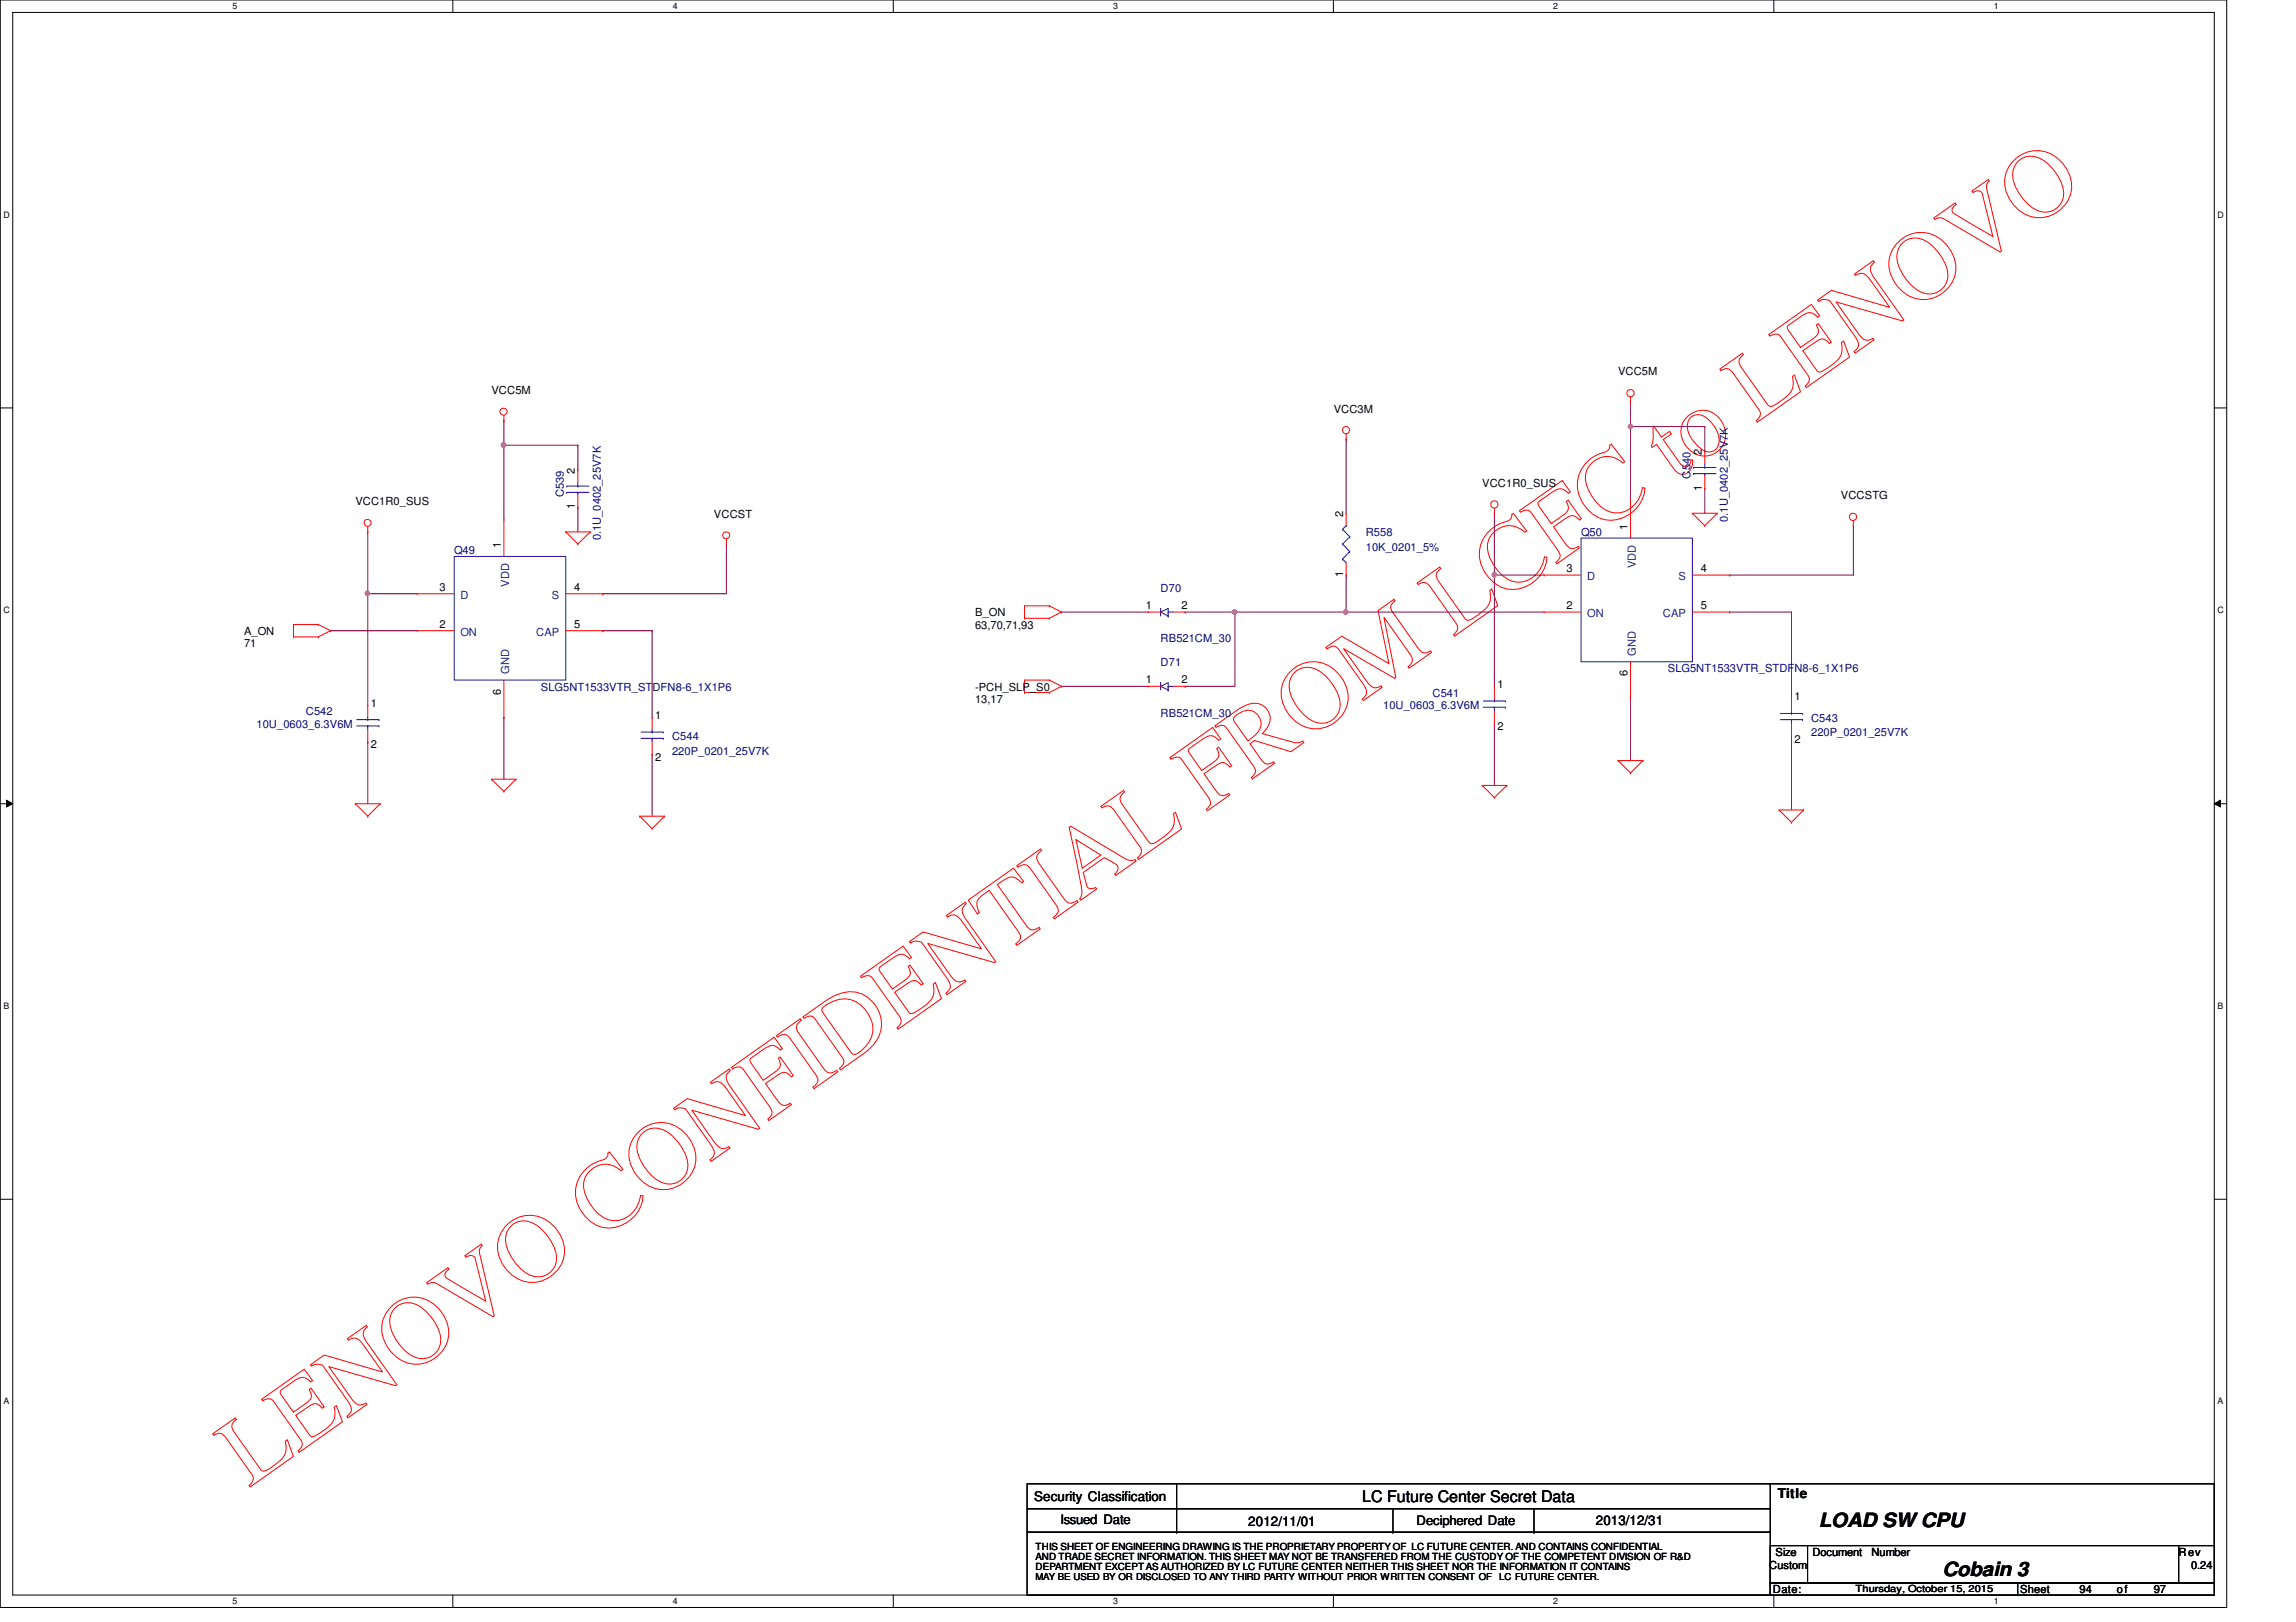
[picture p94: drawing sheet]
<svg xmlns="http://www.w3.org/2000/svg" width="297mm" height="210mm" viewBox="0 0 297 210" stroke-linecap="round" stroke-linejoin="round" font-family="sans-serif">
<defs><g id="words">
<text font-size="12.7" fill="#f00" x="32.2" y="192.5" transform="rotate(-35 32.2 192.5)">LENOVO CONFIDENTIAL FROM LCFC to LENOVO</text>
<g font-size="2.5">
<text x="235.3" y="197.6">LOAD SW CPU</text>
<text x="251.3" y="204">Cobain 3</text>
</g>
<text font-size="2.1" x="176.2" y="194.4">LC Future Center Secret Data</text>
<g font-size="1.7">
<text x="133.8" y="194.3">Security Classification</text>
<text x="137.2" y="197.2">Issued Date</text>
<text x="161.5" y="197.5">2012/11/01</text>
<text x="183.3" y="197.4">Deciphered Date</text>
<text x="206.5" y="197.3">2013/12/31</text>
<text x="230" y="193.8">Title</text>
</g>
<g font-size="1.4">
<text x="63.6" y="51">VCC5M</text>
<text x="172.5" y="53.4">VCC3M</text>
<text x="209.3" y="48.6">VCC5M</text>
<text x="220.2" y="58.9" transform="rotate(-90 220.2 58.9)">2</text>
<text x="46" y="65.4">VCC1R0_SUS</text>
<text x="74.4" y="65.9" transform="rotate(-90 74.4 65.9)">1</text>
<text x="74.4" y="61.3" transform="rotate(-90 74.4 61.3)">2</text>
<text x="191.8" y="63">VCC1R0_SUS</text>
<text x="220.2" y="63.5" transform="rotate(-90 220.2 63.5)">1</text>
<text x="238.2" y="64.6">VCCSTG</text>
<text x="64.8" y="70.9" transform="rotate(-90 64.8 70.9)">1</text>
<text x="92.4" y="67">VCCST</text>
<text x="173.8" y="66.9" transform="rotate(-90 173.8 66.9)">2</text>
<text x="210.6" y="68.5" transform="rotate(-90 210.6 68.5)">1</text>
<text x="56.9" y="76.5">3</text>
<text x="74.3" y="76.5">4</text>
<text x="173.8" y="74.7" transform="rotate(-90 173.8 74.7)">1</text>
<text x="202.6" y="74">3</text>
<text x="220" y="74">4</text>
<text x="31.6" y="82.2">A_ON</text>
<text x="31.6" y="83.8">71</text>
<text x="56.9" y="81.2">2</text>
<text x="74.3" y="81.2">5</text>
<text x="126.2" y="79.8">B_ON</text>
<text x="126.2" y="81.4">63,70,71,93</text>
<text x="148.2" y="78.8">1</text>
<text x="152.9" y="78.8">2</text>
<text x="202.6" y="78.8">2</text>
<text x="220" y="78.8">5</text>
<text x="64.8" y="89.9" transform="rotate(-90 64.8 89.9)">6</text>
<text x="126.2" y="89.4">-PCH_SLP_S0</text>
<text x="148.2" y="88.4">1</text>
<text x="152.9" y="88.4">2</text>
<text x="193.7" y="89">1</text>
<text x="210.6" y="87.5" transform="rotate(-90 210.6 87.5)">6</text>
<text x="48" y="91.4">1</text>
<text x="84.7" y="93">1</text>
<text x="126.2" y="91">13,17</text>
<text x="193.7" y="94.5">2</text>
<text x="232.2" y="90.6">1</text>
<text x="48" y="96.9">2</text>
<text x="84.7" y="98.5">2</text>
<text x="232.2" y="96.1">2</text>
<text x="228.9" y="203">Custom</text>
<text x="229.7" y="201.4">Size</text>
<text x="234.5" y="201.4">Document</text>
<text x="242.1" y="201.4">Number</text>
<text x="281.9" y="201.4">Rev</text>
<text x="283.5" y="203">0.24</text>
<text x="229.4" y="206.2">Date:</text>
<text x="261.4" y="206.2">Sheet</text>
<text x="269" y="206.2">94</text>
<text x="273.9" y="206.2">of</text>
<text x="278.6" y="206.2">97</text>
</g>
<g font-size="1.4" fill="#000080">
<text x="72.9" y="64.3" transform="rotate(-90 72.9 64.3)">C539</text>
<text x="218.7" y="61.9" transform="rotate(-90 218.7 61.9)">C540</text>
<text x="58.8" y="71.8">Q49</text>
<text x="77.7" y="69.9" transform="rotate(-90 77.7 69.9)">0.1U_0402_25V7K</text>
<text x="176.7" y="69.4">R558</text>
<text x="176.7" y="71.3">10K_0201_5%</text>
<text x="204.6" y="69.4">Q50</text>
<text x="223.5" y="67.5" transform="rotate(-90 223.5 67.5)">0.1U_0402_25V7K</text>
<text x="150.2" y="76.6">D70</text>
<text x="150.2" y="83.1">RB521CM_30</text>
<text x="70" y="89.4">SLG5NT1533VTR_STDFN8-6_1X1P6</text>
<text x="150.2" y="86.2">D71</text>
<text x="215.8" y="87">SLG5NT1533VTR_STDFN8-6_1X1P6</text>
<text x="33.2" y="94.2">10U_0603_6.3V6M</text>
<text x="39.6" y="92.6">C542</text>
<text x="86.9" y="95.8">C544</text>
<text x="150.2" y="92.8">RB521CM_30</text>
<text x="178.9" y="91.8">10U_0603_6.3V6M</text>
<text x="185.3" y="90.2">C541</text>
<text x="234.3" y="93.4">C543</text>
<text x="234.3" y="95.3">220P_0201_25V7K</text>
<text x="86.9" y="97.7">220P_0201_25V7K</text>
</g>
<g font-size="1.4" fill="#004080">
<text x="59.6" y="77.5">D</text>
<text x="65.9" y="75.9" transform="rotate(-90 65.9 75.9)">VDD</text>
<text x="71.4" y="77.5">S</text>
<text x="205.4" y="75.1">D</text>
<text x="211.6" y="73.5" transform="rotate(-90 211.6 73.5)">VDD</text>
<text x="217.2" y="75.1">S</text>
<text x="59.6" y="82.3">ON</text>
<text x="69.4" y="82.3">CAP</text>
<text x="205.4" y="79.9">ON</text>
<text x="215.1" y="79.9">CAP</text>
<text x="65.9" y="87.2" transform="rotate(-90 65.9 87.2)">GND</text>
<text x="211.6" y="84.8" transform="rotate(-90 211.6 84.8)">GND</text>
</g>
<g font-size="1.3">
<text x="134" y="200.6">THIS SHEET OF ENGINEERING DRAWING IS THE PROPRIETARY PROPERTY OF LC FUTURE CENTER. AND CONTAINS CONFIDENTIAL</text>
<text x="134" y="201.9">AND TRADE SECRET INFORMATION. THIS SHEET MAY NOT BE TRANSFERED FROM THE CUSTODY OF THE COMPETENT DIVISION OF R&amp;D</text>
<text x="134" y="203.2">DEPARTMENT EXCEPT AS AUTHORIZED BY LC FUTURE CENTER NEITHER THIS SHEET NOR THE INFORMATION IT CONTAINS</text>
<text x="240.1" y="206">Thursday, October 15, 2015</text>
</g>
<g font-size="1.2">
<text x="134" y="204.5">MAY BE USED BY OR DISCLOSED TO ANY THIRD PARTY WITHOUT PRIOR WRITTEN CONSENT OF</text>
<text x="194" y="204.5">LC FUTURE CENTER.</text>
</g>
<g font-size="1.1">
<text x="30.1" y="1.1">5</text>
<text x="87" y="1.1">4</text>
<text x="144" y="1.1">3</text>
<text x="201" y="1.1">2</text>
<text x="257.9" y="1.1">1</text>
<text x=".5" y="28.2">D</text>
<text x="286.9" y="28.2">D</text>
<text x=".5" y="79.3">C</text>
<text x="286.9" y="79.3">C</text>
<text x=".5" y="130.6">B</text>
<text x="286.9" y="130.6">B</text>
<text x=".5" y="181.7">A</text>
<text x="286.9" y="181.7">A</text>
<text x="30.1" y="207.6">5</text>
<text x="87" y="207.6">4</text>
<text x="144" y="207.6">3</text>
<text x="201" y="207.6">2</text>
<text x="257.9" y="207.6">1</text>
</g>
</g></defs>
<path d="M0 0h288.1v208h-288.1zM1.6 1.6h284.9v204.8h-284.9z" fill="none" stroke="#000" stroke-width=".13"/>
<g fill="#fff">
<path d="M30.1 .2h.6v1.2h-.6z"/>
<path d="M30.1 206.6h.6v1.2h-.6z"/>
</g>
<path d="M58.6 0v1.6M58.6 206.4v1.6" fill="none" stroke="#000" stroke-width=".13"/>
<g fill="#fff">
<path d="M87 .2h.6v1.2h-.6z"/>
<path d="M87 206.6h.6v1.2h-.6z"/>
</g>
<path d="M115.6 0v1.6M115.6 206.4v1.6" fill="none" stroke="#000" stroke-width=".13"/>
<g fill="#fff">
<path d="M144 .2h.6v1.2h-.6z"/>
<path d="M144 206.6h.6v1.2h-.6z"/>
</g>
<path d="M172.5 0v1.6M172.5 206.4v1.6" fill="none" stroke="#000" stroke-width=".13"/>
<g fill="#fff">
<path d="M201 .2h.5v1.2h-.5z"/>
<path d="M201 206.6h.5v1.2h-.5z"/>
</g>
<path d="M229.5 0v1.6M229.5 206.4v1.6" fill="none" stroke="#000" stroke-width=".13"/>
<g fill="#fff">
<path d="M257.9 .2h.6v1.2h-.6z"/>
<path d="M257.9 206.6h.6v1.2h-.6z"/>
<path d="M.5 27.2h.7v1.2h-.7z"/>
<path d="M286.9 27.2h.8v1.2h-.8z"/>
<path d="M.5 78.4h.7v1.1h-.7z"/>
<path d="M286.9 78.4h.8v1.1h-.8z"/>
</g>
<path d="M0 52.8h1.6M286.5 52.8h1.6" fill="none" stroke="#000" stroke-width=".13"/>
<g fill="#fff">
<path d="M.5 129.6h.7v1.2h-.7z"/>
<path d="M286.9 129.6h.7v1.2h-.7z"/>
</g>
<path d="M0 104h1.6M.8 103.5l.8 .5-.8 .4zM286.5 104l.8-.5v.9zM286.5 104h1.6" fill="none" stroke="#000" stroke-width=".13"/>
<path d="M.8 103.5l.8 .5-.8 .4zM286.5 104l.8-.5v.9z" fill="#000"/>
<g fill="#fff">
<path d="M.5 180.8h.7v1.1h-.7z"/>
<path d="M286.9 180.8h.7v1.1h-.7z"/>
</g>
<path d="M0 155.2h1.6M286.5 155.2h1.6" fill="none" stroke="#000" stroke-width=".13"/>
<path d="M65.2 54.4h.1M65.2 57.6h.1M65.2 54.4v3.2M65.2 57.6h9.6M74.8 57.6h.1M74.8 57.6v3.2" fill="none" stroke="#800040" stroke-width=".13"/>
<circle cx="65.1" cy="57.6" r=".31" fill="#f0f"/>
<circle cx="65.1" cy="57.6" r=".31" fill="none" stroke="#f0f" stroke-width=".13"/>
<path d="M65.2 57.6h.1M65.2 57.6v9.6M47.6 76.8h.1M47.6 76.8h6.4M47.6 76.8v14.4M74.8 65.6h.1M74.8 65.6v3.2M78 76.8h.1M94 70.4h.1M94 70.4v6.4h-16M42.8 81.6h.1M42.8 81.6h11.2" fill="none" stroke="#800040" stroke-width=".13"/>
<circle cx="47.5" cy="76.8" r=".3" fill="#f0f"/>
<circle cx="47.5" cy="76.8" r=".3" fill="none" stroke="#f0f" stroke-width=".13"/>
<g fill="none" stroke="#800040" stroke-width=".13">
<path d="M210.9 52h.1M210.9 55.2h.1M210.9 52v3.2M210.9 55.2h9.7M220.6 55.2h.1M220.6 55.2v3.2M47.6 68.8h.1M47.6 68.8v8M223.8 79.2h.1M223.8 74.4h.1M223.8 79.2h8M231.8 79.2h.1"/>
<path d="M231.8 79.2v11.2M239.8 68h.1M239.8 68v6.4h-16M47.6 96h.1M47.6 96v8M65.2 92.8h.1M65.2 92.8v8M78 81.6h.1M78 81.6h6.4M84.4 81.6h.1M84.4 97.6h.1M84.4 81.6v11.2"/>
<path d="M84.4 97.6v8M210.9 90.4h.1M210.9 90.4v8M231.8 95.2h.1M231.8 95.2v9.6"/>
</g>
<circle cx="210.9" cy="55.2" r=".3" fill="#f0f"/>
<circle cx="210.9" cy="55.2" r=".3" fill="none" stroke="#f0f" stroke-width=".13"/>
<path d="M210.9 55.2h.1M210.9 55.2v9.6M193.3 74.4h.1M193.3 74.4h6.5M193.3 74.4v14.4M220.6 63.2h.1M220.6 63.2v3.2" fill="none" stroke="#800040" stroke-width=".13"/>
<circle cx="193.3" cy="74.4" r=".3" fill="#f0f"/>
<circle cx="193.3" cy="74.4" r=".3" fill="none" stroke="#f0f" stroke-width=".13"/>
<path d="M174.2 74.4h.1M174.2 79.2h.1M174.2 74.4v4.8M174.2 79.2h25.6M193.3 66.4h.1M193.3 66.4v8M193.3 93.6h.1M193.3 93.6v8" fill="none" stroke="#800040" stroke-width=".13"/>
<circle cx="174.1" cy="79.2" r=".3" fill="#f0f"/>
<circle cx="174.1" cy="79.2" r=".3" fill="none" stroke="#f0f" stroke-width=".13"/>
<path d="M174.2 56.8h.1M174.2 56.8v9.6M153.3 79.2h.1M153.3 79.2h6.5M159.8 79.2h.1M159.8 79.2v9.6" fill="none" stroke="#800040" stroke-width=".13"/>
<circle cx="159.7" cy="79.2" r=".3" fill="#f0f"/>
<circle cx="159.7" cy="79.2" r=".3" fill="none" stroke="#f0f" stroke-width=".13"/>
<path d="M137.3 79.2h.1M137.3 79.2h11.2M159.8 79.2h.1M159.8 79.2h14.4M137.3 88.8h.1M137.3 88.8h11.2M153.3 88.8h.1M153.3 88.8h6.5" fill="none" stroke="#800040" stroke-width=".13"/>
<g fill="none" stroke="#f00" stroke-width=".13">
<path d="M65.2 54.4h.1M65.2 53.8v.6M174.2 56.8h.1M174.2 56.2v.6M210.9 52h.1M210.9 51.4v.6M220.6 58.4h.1M220.6 58.4v1.6M47.6 68.8h.1M47.6 68.2v.6M54 76.8h.1M54 76.8h4.8"/>
<path d="M65.2 67.2h.1M65.2 67.2v4.8M73.2 68.8h.1M73.2 68.8h3.2M73.2 68.8l1.6 1.6M73.2 76.8h4.8M74.8 70.4h.1M74.8 65.6h.1M74.8 60.8h.1M74.8 60.8v1.6M74.8 64v1.6M76.4 68.8h.1"/>
<path d="M76.4 68.8l-1.6 1.6M78 76.8h.1M94 70.4h.1M94 69.8v.6M132.5 78.4h.1M132.5 78.4h3.3M132.5 78.4v1.6M135.8 78.4h.1M135.8 78.4l1.5 .8M137.3 79.2h.1M137.3 79.2l-1.5 .8M148.5 79.2h.1"/>
<path d="M148.5 79.2h1.7M151.8 79.2h1.5M153.3 79.2h.1M174.2 74.4h.1M174.2 66.4h.1M174.2 66.4v1.6M174.2 72.8v1.6M193.3 66.4h.1M193.3 65.8v.6M199.8 79.2h.1M199.8 74.4h.1M199.8 79.2h4.8"/>
<path d="M199.8 74.4h4.8M210.9 64.8h.1M210.9 64.8v4.8M218.9 66.4h.1M218.9 66.4h3.3M218.9 66.4l1.7 1.6M218.9 79.2h4.9M218.9 74.4h4.9M220.6 68h.1M220.6 63.2h.1M220.6 61.6v1.6M222.2 66.4h.1"/>
<path d="M222.2 66.4l-1.6 1.6M223.8 79.2h.1M223.8 74.4h.1M239.8 68h.1M239.8 67.4v.6M38 80.8h.1M38 82.4h.1M38 80.8h3.2M38 80.8v1.6M38 82.4h3.2M41.2 80.8h.1M41.2 82.4h.1"/>
<path d="M41.2 80.8l1.6 .8M42.8 81.6h.1M42.8 81.6l-1.6 .8M47.6 91.2h.1M47.6 96h.1M47.6 91.2v1.6M47.6 94.4v1.6M54 81.6h.1M54 81.6h4.8M65.2 92.8h.1M65.2 88v4.8M73.2 81.6h4.8"/>
<path d="M78 81.6h.1M84.4 92.8h.1M84.4 97.6h.1M84.4 92.8v1.6M84.4 96v1.6M132.5 80h.1M132.5 88h.1M132.5 89.6h.1M132.5 88v1.6M132.5 80h3.3M132.5 88h3.3M132.5 89.6h3.3"/>
<path d="M135.8 80h.1M135.8 88h.1M135.8 89.6h.1M135.8 88l1.5 .8M137.3 88.8h.1M137.3 88.8l-1.5 .8M148.5 88.8h.1M148.5 88.8h1.7M151.8 88.8h1.5M153.3 88.8h.1M193.3 88.8h.1M193.3 93.6h.1"/>
<path d="M193.3 88.8v1.6M193.3 92v1.6M209.3 98.4h.1M209.3 98.4h3.3M209.3 98.4l1.6 1.6M210.9 90.4h.1M210.9 85.6v4.8M212.6 98.4h.1M212.6 98.4l-1.7 1.6M231.8 90.4h.1M231.8 95.2h.1M231.8 90.4v1.6"/>
<path d="M231.8 93.6v1.6M46 104h.1M46 104h3.2M46 104l1.6 1.6M47.6 105.6h.1M49.2 104h.1M49.2 104l-1.6 1.6M63.6 100.8h.1M63.6 100.8h3.2M63.6 100.8l1.6 1.6M65.2 102.4h.1M66.8 100.8h.1"/>
<path d="M66.8 100.8l-1.6 1.6M82.8 105.6h.1M82.8 105.6h3.2M82.8 105.6l1.6 1.6M84.4 107.2h.1M86 105.6h.1M86 105.6l-1.6 1.6M191.8 101.6h.1M191.8 101.6h3.1M191.8 101.6l1.5 1.6M193.3 103.2h.1M194.9 101.6h.1"/>
<path d="M194.9 101.6l-1.6 1.6M210.9 100h.1M230.2 104.8h.1M230.2 104.8h3.1M230.2 104.8l1.6 1.6M231.8 106.4h.1M233.3 104.8h.1M233.3 104.8l-1.5 1.6"/>
<circle cx="65.2" cy="53.3" r=".46"/>
<circle cx="174.1" cy="55.7" r=".46"/>
<circle cx="210.9" cy="50.9" r=".47"/>
<circle cx="47.6" cy="67.7" r=".45"/>
<circle cx="93.9" cy="69.3" r=".45"/>
<circle cx="193.3" cy="65.3" r=".47"/>
<circle cx="239.7" cy="66.9" r=".47"/>
</g>
<g fill="none" stroke="#000" stroke-width=".13">
<path d="M132.9 192h96.1v3.2h-96.1zM132.9 195.2h96.1v3.1h-96.1zM132.9 198.3h96.1v8.1h-96.1zM152.2 195.2h.1M152.2 198.3h.1M152.2 192v6.3M180.2 198.3h.1M180.2 195.2v3.1M198.5 198.3h.1M198.5 195.2v3.1M228.9 192h57.6M286.5 192h.1"/>
<path d="M286.5 192v8M229 200h4.8v4.9h-4.8zM229 204.9h32v1.5h-32zM233.8 200h48.1v4.9h-48.1zM261 204.9h25.5v1.5h-25.5zM281.9 200h4.6v4.9h-4.6z"/>
</g>
<g fill="none" stroke="#00f" stroke-width=".13">
<path d="M58.8 72h14.4v16h-14.4zM73.3 62.9h.1M73.3 63.7h.1M73.3 62.9h2.9M73.3 63.7h2.9M74.8 63.7h.1M74.8 62.9h.1M74.8 62.4v.5M74.8 63.7v.3M150.2 79.2h.1M150.2 78.7h.1M150.2 79.2l.9-.5v1"/>
<path d="M150.2 79.2l.9 .5M150.2 78.7v1M151.1 79.7h.1M151.1 79.2h.1M151.1 79.2h.7M173.7 72.3h.1M173.7 70.4h.1M173.7 68.5h.1M173.7 72.3l.5 .5M173.7 70.4l.9 1M173.7 68.5l.9 1M174.2 68h.1"/>
<path d="M174.2 68l-.5 .5M174.6 71.4h.1M174.6 69.5h.1M174.6 71.4l-.9 .9M174.6 69.5l-.9 .9M204.6 69.6h14.3v16h-14.3zM219.1 60.5h.1M219.1 61.3h.1M219.1 60.5h2.9M219.1 61.3h2.9M220.6 61.3h.1M220.6 60.5h.1"/>
<path d="M220.6 60v.5M220.6 61.3v.3M46.1 93.1h2.9M46.1 93.9h2.9M47.6 93.1h.1M47.6 93.9h.1M47.6 92.8v.3M47.6 93.9v.5M49 93.9h.1M49 93.1h.1M82.9 95.5h2.9M82.9 94.7h2.9"/>
<path d="M84.4 94.7h.1M84.4 95.5h.1M84.4 94.4v.3M84.4 95.5v.5M85.8 95.5h.1M85.8 94.7h.1M150.2 88.8h.1M150.2 88.3h.1M150.2 88.8l.9-.5v1M150.2 88.3v1M150.2 88.8l.9 .5M151.1 89.3h.1"/>
<path d="M151.1 88.8h.1M151.1 88.8h.7M191.9 91.5h2.9M191.9 90.7h2.9M193.3 90.7h.1M193.3 91.5h.1M193.3 90.4v.3M193.3 91.5v.5M194.8 91.5h.1M194.8 90.7h.1M230.3 93.1h2.9M230.3 92.3h2.9"/>
<path d="M231.8 92.3h.1M231.8 93.1h.1M231.8 92v.3M231.8 93.1v.5M233.2 93.1h.1M233.2 92.3h.1"/>
</g>
<circle cx="65.1" cy="57.6" r=".31" fill="#f0f"/>
<circle cx="65.1" cy="57.6" r=".31" fill="none" stroke="#f0f" stroke-width=".13"/>
<circle cx="47.5" cy="76.8" r=".3" fill="#f0f"/>
<circle cx="47.5" cy="76.8" r=".3" fill="none" stroke="#f0f" stroke-width=".13"/>
<circle cx="210.9" cy="55.2" r=".3" fill="#f0f"/>
<circle cx="210.9" cy="55.2" r=".3" fill="none" stroke="#f0f" stroke-width=".13"/>
<circle cx="193.3" cy="74.4" r=".3" fill="#f0f"/>
<circle cx="193.3" cy="74.4" r=".3" fill="none" stroke="#f0f" stroke-width=".13"/>
<circle cx="174.1" cy="79.2" r=".3" fill="#f0f"/>
<circle cx="174.1" cy="79.2" r=".3" fill="none" stroke="#f0f" stroke-width=".13"/>
<circle cx="159.7" cy="79.2" r=".3" fill="#f0f"/>
<circle cx="159.7" cy="79.2" r=".3" fill="none" stroke="#f0f" stroke-width=".13"/>
<use href="#words"/>
</svg>
